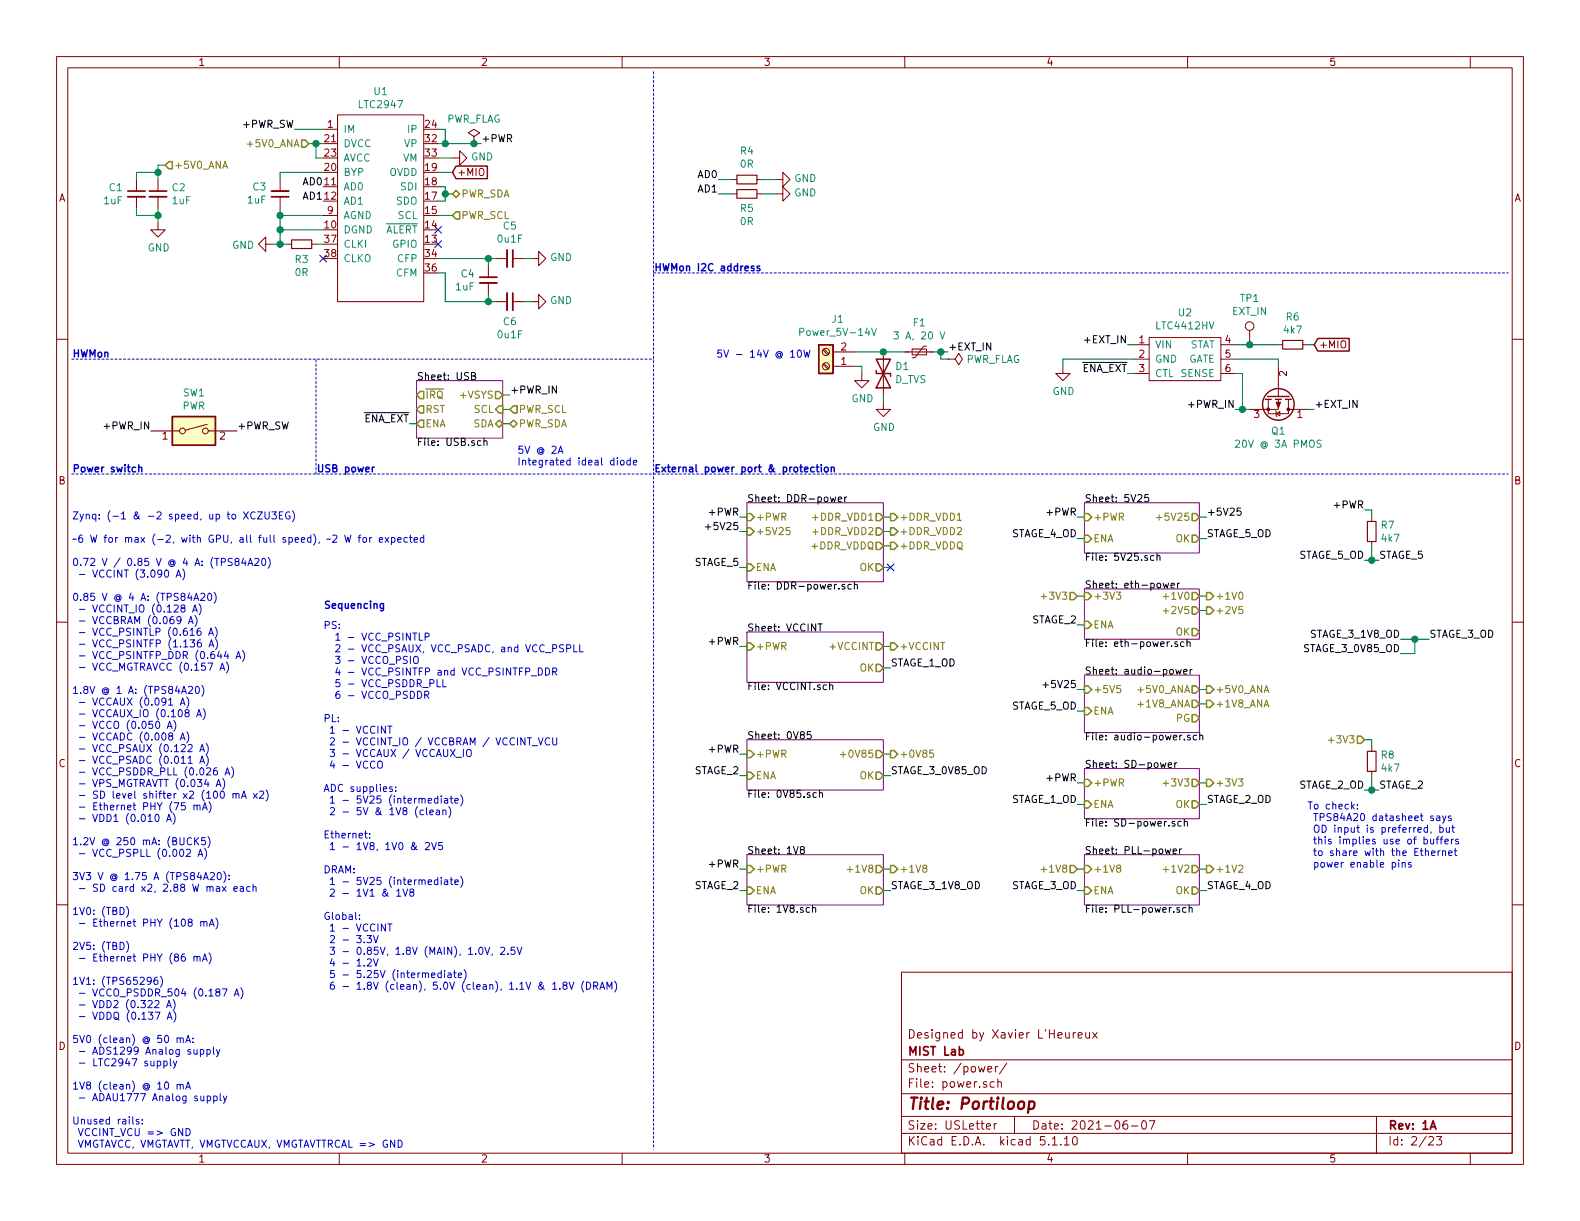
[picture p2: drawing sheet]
<svg xmlns="http://www.w3.org/2000/svg" width="279mm" height="216mm" viewBox="0 0 279 216" stroke-linecap="round" stroke-linejoin="round" font-family="sans-serif">
<defs><g id="words">
<text font-size="2.8" fill="#840000" x="160.4" y="196.2">Title: Portiloop</text>
<g font-size="2.1" fill="#840000">
<text x="160.4" y="183.6">Designed by Xavier L'Heureux</text>
<text x="160.4" y="189.6">Sheet: /power/</text>
<text x="160.4" y="186.6">MIST Lab</text>
<text x="160.4" y="192.3">File: power.sch</text>
<text x="160.4" y="202.5">KiCad E.D.A. kicad 5.1.10</text>
<text x="160.4" y="199.7">Size: USLetter</text>
<text x="182.4" y="199.7">Date: 2021-06-07</text>
<text x="245.4" y="199.7">Rev: 1A</text>
<text x="245.4" y="202.5">Id: 2/23</text>
</g>
<g font-size="1.8" fill="#840000">
<text x="35" y="11.6">1</text>
<text x="85" y="11.6">2</text>
<text x="135" y="11.6">3</text>
<text x="185" y="11.6">4</text>
<text x="235" y="11.6">5</text>
<text x="57.9" y="22.6">1</text>
<text x="75.2" y="22.6">24</text>
<text x="57.5" y="25.1">21</text>
<text x="57.5" y="27.7">23</text>
<text x="75.2" y="25.1">32</text>
<text x="75.2" y="27.7">33</text>
<text x="10.4" y="35.6">A</text>
<text x="57.5" y="32.8">11</text>
<text x="57.5" y="35.3">12</text>
<text x="57.5" y="30.2">20</text>
<text x="75.2" y="35.3">17</text>
<text x="75.2" y="32.8">18</text>
<text x="75.2" y="30.2">19</text>
<text x="80.8" y="31.1">+MIO</text>
<text x="267.8" y="35.6">A</text>
<text x="57.5" y="40.4">10</text>
<text x="57.9" y="37.8">9</text>
<text x="75.2" y="40.4">14</text>
<text x="75.2" y="37.8">15</text>
<text x="57.5" y="42.9">37</text>
<text x="57.5" y="45.5">38</text>
<text x="75.2" y="42.9">13</text>
<text x="75.2" y="45.5">34</text>
<text x="75.2" y="48">36</text>
<text x="148.7" y="64.5">1</text>
<text x="148.7" y="62">2</text>
<text x="201.4" y="60.7">1</text>
<text x="201.4" y="63.2">2</text>
<text x="201.4" y="65.8">3</text>
<text x="216.7" y="60.7">4</text>
<text x="216.7" y="63.2">5</text>
<text x="216.7" y="65.8">6</text>
<text x="233.2" y="61.6">+MIO</text>
<text x="227.6" y="66.5" transform="rotate(-90 227.6 66.5)">2</text>
<text x="28.7" y="77.7">1</text>
<text x="38.9" y="77.7">2</text>
<text x="221.8" y="73.9">3</text>
<text x="229.4" y="73.9">1</text>
<text x="10.4" y="85.6">B</text>
<text x="267.8" y="85.6">B</text>
<text x="10.4" y="135.6">C</text>
<text x="267.8" y="135.6">C</text>
<text x="10.4" y="185.6">D</text>
<text x="267.8" y="185.6">D</text>
<text x="35" y="205.5">1</text>
<text x="85" y="205.5">2</text>
<text x="135" y="205.5">3</text>
<text x="185" y="205.5">4</text>
<text x="235" y="205.5">5</text>
</g>
<g font-size="1.8" fill="#008484">
<text x="66.2" y="16.8">U1</text>
<text x="60.7" y="23.5">IM</text>
<text x="63.6" y="19.1">LTC2947</text>
<text x="72.2" y="23.5">IP</text>
<text x="78.9" y="21.7">PWR_FLAG</text>
<text x="60.7" y="26">DVCC</text>
<text x="60.7" y="28.6">AVCC</text>
<text x="71.3" y="28.6">VM</text>
<text x="71.6" y="26">VP</text>
<text x="83.3" y="28.4">GND</text>
<text x="131" y="27.3">R4</text>
<text x="131" y="29.6">0R</text>
<text x="19.4" y="33.8">C1</text>
<text x="30.5" y="33.8">C2</text>
<text x="43.8" y="36">1uF</text>
<text x="44.8" y="33.7">C3</text>
<text x="60.7" y="33.7">AD0</text>
<text x="60.7" y="31.1">BYP</text>
<text x="68.8" y="31.1">OVDD</text>
<text x="71" y="33.7">SDI</text>
<text x="140.5" y="34.7">GND</text>
<text x="140.5" y="32.2">GND</text>
<text x="18.4" y="36.1">1uF</text>
<text x="30.5" y="36.1">1uF</text>
<text x="60.7" y="41.3">DGND</text>
<text x="60.7" y="36.2">AD1</text>
<text x="60.7" y="38.7">AGND</text>
<text x="68" y="41.3">ALERT</text>
<text x="70.1" y="36.2">SDO</text>
<text x="70.4" y="38.7">SCL</text>
<text x="89.1" y="40.6">C5</text>
<text x="131" y="37.5">R5</text>
<text x="131" y="39.8">0R</text>
<text x="26.1" y="44.4">GND</text>
<text x="41" y="44">GND</text>
<text x="52.2" y="46.5">R3</text>
<text x="60.7" y="43.8">CLKI</text>
<text x="60.7" y="46.4">CLKO</text>
<text x="69.5" y="43.8">GPIO</text>
<text x="70.4" y="46.4">CFP</text>
<text x="88.1" y="42.9">0u1F</text>
<text x="97.3" y="46.2">GND</text>
<text x="52.2" y="48.8">0R</text>
<text x="70.1" y="48.9">CFM</text>
<text x="80.6" y="51.4">1uF</text>
<text x="81.6" y="49">C4</text>
<text x="97.3" y="53.8">GND</text>
<text x="219.4" y="53.4">TP1</text>
<text x="88.1" y="59.8">0u1F</text>
<text x="89.1" y="57.5">C6</text>
<text x="142" y="59.4">Power_5V-14V</text>
<text x="147.2" y="57.1">J1</text>
<text x="161.5" y="57.7">F1</text>
<text x="204.6" y="58.2">LTC4412HV</text>
<text x="208.4" y="55.9">U2</text>
<text x="217.9" y="55.7">EXT_IN</text>
<text x="227.1" y="59">4k7</text>
<text x="227.5" y="56.7">R6</text>
<text x="158.4" y="65.4">D1</text>
<text x="158.9" y="60">3 A, 20 V</text>
<text x="170.7" y="64.2">PWR_FLAG</text>
<text x="204.2" y="61.6">VIN</text>
<text x="204.2" y="64.1">GND</text>
<text x="210" y="64.1">GATE</text>
<text x="210.3" y="61.6">STAT</text>
<text x="32.4" y="70.1">SW1</text>
<text x="150.6" y="71.1">GND</text>
<text x="158.2" y="67.7">D_TVS</text>
<text x="186.1" y="69.8">GND</text>
<text x="204.2" y="66.7">CTL</text>
<text x="208.9" y="66.7">SENSE</text>
<text x="32.2" y="72.4">PWR</text>
<text x="154.4" y="76.2">GND</text>
<text x="224.9" y="76.9">Q1</text>
<text x="219.2" y="79.2">20V @ 3A PMOS</text>
<text x="244.3" y="93.5">R7</text>
<text x="244.4" y="95.8">4k7</text>
<text x="244.3" y="134.1">R8</text>
<text x="244.4" y="136.4">4k7</text>
</g>
<g font-size="1.8">
<text x="43.1" y="22.6">+PWR_SW</text>
<text x="85.1" y="25.1">+PWR</text>
<text x="53.6" y="35.3">AD1</text>
<text x="53.6" y="32.8">AD0</text>
<text x="123.5" y="34">AD1</text>
<text x="123.5" y="31.5">AD0</text>
<text x="167.6" y="62">+EXT_IN</text>
<text x="191.2" y="65.8">ENA_EXT</text>
<text x="192.2" y="60.7">+EXT_IN</text>
<text x="73.7" y="67.2">Sheet: USB</text>
<text x="90.2" y="69.6">+PWR_IN</text>
<text x="18.8" y="75.9">+PWR_IN</text>
<text x="41.9" y="75.9">+PWR_SW</text>
<text x="64.2" y="74.7">ENA_EXT</text>
<text x="210.5" y="72.1">+PWR_IN</text>
<text x="232.4" y="72.1">+EXT_IN</text>
<text x="73.7" y="78.8">File: USB.sch</text>
<text x="132.1" y="88.8">Sheet: DDR-power</text>
<text x="191.8" y="88.8">Sheet: 5V25</text>
<text x="236.1" y="89.9">+PWR</text>
<text x="125.7" y="91.2">+PWR</text>
<text x="125.7" y="93.7">+5V25</text>
<text x="178.8" y="95">STAGE_4_OD</text>
<text x="185.3" y="91.2">+PWR</text>
<text x="213.4" y="91.2">+5V25</text>
<text x="213.4" y="95">STAGE_5_OD</text>
<text x="122.8" y="100.1">STAGE_5</text>
<text x="191.8" y="99.2">File: 5V25.sch</text>
<text x="229.6" y="98.8">STAGE_5_OD</text>
<text x="243.8" y="98.8">STAGE_5</text>
<text x="132.1" y="104.2">File: DDR-power.sch</text>
<text x="191.8" y="104">Sheet: eth-power</text>
<text x="132.1" y="111.7">Sheet: VCCINT</text>
<text x="182.4" y="110.2">STAGE_2</text>
<text x="231.8" y="112.8">STAGE_3_1V8_OD</text>
<text x="252.7" y="112.8">STAGE_3_OD</text>
<text x="125.7" y="114">+PWR</text>
<text x="157.5" y="117.9">STAGE_1_OD</text>
<text x="191.8" y="114.4">File: eth-power.sch</text>
<text x="191.8" y="119.3">Sheet: audio-power</text>
<text x="230.8" y="115.3">STAGE_3_0V85_OD</text>
<text x="132.1" y="122">File: VCCINT.sch</text>
<text x="178.8" y="125.5">STAGE_5_OD</text>
<text x="185.3" y="121.7">+5V25</text>
<text x="132.1" y="130.7">Sheet: 0V85</text>
<text x="191.8" y="130.9">File: audio-power.sch</text>
<text x="122.8" y="136.9">STAGE_2</text>
<text x="125.7" y="133.1">+PWR</text>
<text x="157.5" y="136.9">STAGE_3_0V85_OD</text>
<text x="191.8" y="135.8">Sheet: SD-power</text>
<text x="132.1" y="141.1">File: 0V85.sch</text>
<text x="178.8" y="142">STAGE_1_OD</text>
<text x="185.3" y="138.2">+PWR</text>
<text x="213.4" y="142">STAGE_2_OD</text>
<text x="229.6" y="139.4">STAGE_2_OD</text>
<text x="243.8" y="139.4">STAGE_2</text>
<text x="191.8" y="146.2">File: SD-power.sch</text>
<text x="125.7" y="153.4">+PWR</text>
<text x="132.1" y="151">Sheet: 1V8</text>
<text x="191.8" y="151">Sheet: PLL-power</text>
<text x="122.8" y="157.2">STAGE_2</text>
<text x="132.1" y="161.4">File: 1V8.sch</text>
<text x="157.5" y="157.2">STAGE_3_1V8_OD</text>
<text x="178.8" y="157.2">STAGE_3_OD</text>
<text x="191.8" y="161.4">File: PLL-power.sch</text>
<text x="213.4" y="157.2">STAGE_4_OD</text>
</g>
<g font-size="1.8" fill="#848400">
<text x="30.7" y="29.8">+5V0_ANA</text>
<text x="44.1" y="26">+5V0_ANA</text>
<text x="81.5" y="34.9">PWR_SDA</text>
<text x="81.5" y="38.7">PWR_SCL</text>
<text x="75.2" y="70.5">IRQ</text>
<text x="81.6" y="70.5">+VSYS</text>
<text x="75.2" y="73">RST</text>
<text x="75.2" y="75.6">ENA</text>
<text x="83.6" y="75.6">SDA</text>
<text x="83.8" y="73">SCL</text>
<text x="91.7" y="75.6">PWR_SDA</text>
<text x="91.7" y="73">PWR_SCL</text>
<text x="133.6" y="92.1">+PWR</text>
<text x="133.6" y="94.6">+5V25</text>
<text x="144.1" y="92.1">+DDR_VDD1</text>
<text x="144.1" y="94.6">+DDR_VDD2</text>
<text x="159" y="94.6">+DDR_VDD2</text>
<text x="159" y="92.1">+DDR_VDD1</text>
<text x="193.3" y="95.9">ENA</text>
<text x="193.3" y="92.1">+PWR</text>
<text x="205.4" y="92.1">+5V25</text>
<text x="207.9" y="95.9">OK</text>
<text x="133.6" y="101">ENA</text>
<text x="143.7" y="97.2">+DDR_VDDQ</text>
<text x="152" y="101">OK</text>
<text x="159" y="97.2">+DDR_VDDQ</text>
<text x="184.8" y="106">+3V3</text>
<text x="193.3" y="106">+3V3</text>
<text x="206.4" y="106">+1V0</text>
<text x="214.9" y="106">+1V0</text>
<text x="193.3" y="111.1">ENA</text>
<text x="206.4" y="108.6">+2V5</text>
<text x="207.9" y="112.4">OK</text>
<text x="214.9" y="108.6">+2V5</text>
<text x="133.6" y="114.9">+PWR</text>
<text x="147.1" y="114.9">+VCCINT</text>
<text x="152" y="118.7">OK</text>
<text x="159" y="114.9">+VCCINT</text>
<text x="193.3" y="122.6">+5V5</text>
<text x="201.6" y="125.1">+1V8_ANA</text>
<text x="201.6" y="122.6">+5V0_ANA</text>
<text x="214.9" y="125.1">+1V8_ANA</text>
<text x="214.9" y="122.6">+5V0_ANA</text>
<text x="193.3" y="126.4">ENA</text>
<text x="208" y="127.6">PG</text>
<text x="235.6" y="131.4">+3V3</text>
<text x="133.6" y="134">+PWR</text>
<text x="133.6" y="137.8">ENA</text>
<text x="149.5" y="134">+0V85</text>
<text x="152" y="137.8">OK</text>
<text x="159" y="134">+0V85</text>
<text x="193.3" y="139.1">+PWR</text>
<text x="193.3" y="142.9">ENA</text>
<text x="206.4" y="139.1">+3V3</text>
<text x="207.9" y="142.9">OK</text>
<text x="214.9" y="139.1">+3V3</text>
<text x="133.6" y="154.3">+PWR</text>
<text x="150.5" y="154.3">+1V8</text>
<text x="159" y="154.3">+1V8</text>
<text x="184.8" y="154.3">+1V8</text>
<text x="193.3" y="154.3">+1V8</text>
<text x="206.4" y="154.3">+1V2</text>
<text x="214.9" y="154.3">+1V2</text>
<text x="133.6" y="158.1">ENA</text>
<text x="152" y="158.1">OK</text>
<text x="193.3" y="158.1">ENA</text>
<text x="207.9" y="158.1">OK</text>
</g>
<g font-size="1.8" fill="#0000c2">
<text x="115.6" y="48">HWMon I2C address</text>
<text x="12.7" y="63.2">HWMon</text>
<text x="130.3" y="63.2">5V - 14V @ 10W</text>
<text x="12.7" y="83.5">Power switch</text>
<text x="55.9" y="83.5">USB power</text>
<text x="91.4" y="80.2">5V @ 2A</text>
<text x="91.4" y="82.3">Integrated ideal diode</text>
<text x="115.6" y="83.5">External power port &amp; protection</text>
<text x="12.7" y="91.8">Zynq: (-1 &amp; -2 speed, up to XCZU3EG)</text>
<text x="12.7" y="96">6 W for max (-2, with GPU, all full speed), 2 W for expected</text>
<text x="12.7" y="100.1">0.72 V / 0.85 V @ 4 A: (TPS84A20)</text>
<text x="12.7" y="106.2">0.85 V @ 4 A: (TPS84A20)</text>
<text x="13.2" y="102.1">- VCCINT (3.090 A)</text>
<text x="57.1" y="107.6">Sequencing</text>
<text x="13.2" y="108.3">- VCCINT_IO (0.128 A)</text>
<text x="13.2" y="110.4">- VCCBRAM (0.069 A)</text>
<text x="13.2" y="112.4">- VCC_PSINTLP (0.616 A)</text>
<text x="57.1" y="111.2">PS:</text>
<text x="58.1" y="113.3">1 - VCC_PSINTLP</text>
<text x="13.2" y="114.5">- VCC_PSINTFP (1.136 A)</text>
<text x="13.2" y="116.5">- VCC_PSINTFP_DDR (0.644 A)</text>
<text x="13.2" y="118.6">- VCC_MGTRAVCC (0.157 A)</text>
<text x="58.1" y="115.3">2 - VCC_PSAUX, VCC_PSADC, and VCC_PSPLL</text>
<text x="58.1" y="117.4">3 - VCCO_PSIO</text>
<text x="58.1" y="119.5">4 - VCC_PSINTFP and VCC_PSINTFP_DDR</text>
<text x="12.7" y="122.7">1.8V @ 1 A: (TPS84A20)</text>
<text x="13.2" y="124.8">- VCCAUX (0.091 A)</text>
<text x="58.1" y="121.5">5 - VCC_PSDDR_PLL</text>
<text x="58.1" y="123.6">6 - VCCO_PSDDR</text>
<text x="13.2" y="126.8">- VCCAUX_IO (0.108 A)</text>
<text x="13.2" y="128.9">- VCCO (0.050 A)</text>
<text x="13.2" y="130.9">- VCCADC (0.008 A)</text>
<text x="57.1" y="127.7">PL:</text>
<text x="57.6" y="129.7">1 - VCCINT</text>
<text x="57.6" y="131.8">2 - VCCINT_IO / VCCBRAM / VCCINT_VCU</text>
<text x="13.2" y="133">- VCC_PSAUX (0.122 A)</text>
<text x="13.2" y="135.1">- VCC_PSADC (0.011 A)</text>
<text x="13.2" y="137.1">- VCC_PSDDR_PLL (0.026 A)</text>
<text x="57.6" y="133.9">3 - VCCAUX / VCCAUX_IO</text>
<text x="57.6" y="135.9">4 - VCCO</text>
<text x="13.2" y="139.2">- VPS_MGTRAVTT (0.034 A)</text>
<text x="13.2" y="141.2">- SD level shifter x2 (100 mA x2)</text>
<text x="13.2" y="143.3">- Ethernet PHY (75 mA)</text>
<text x="57.1" y="140">ADC supplies:</text>
<text x="57.6" y="142.1">1 - 5V25 (intermediate)</text>
<text x="231.1" y="143.1">To check:</text>
<text x="12.7" y="149.5">1.2V @ 250 mA: (BUCK5)</text>
<text x="13.2" y="145.3">- VDD1 (0.010 A)</text>
<text x="57.1" y="148.3">Ethernet:</text>
<text x="57.6" y="144.1">2 - 5V &amp; 1V8 (clean)</text>
<text x="231.6" y="145.2">TPS84A20 datasheet says</text>
<text x="231.6" y="147.2">OD input is preferred, but</text>
<text x="231.6" y="149.3">this implies use of buffers</text>
<text x="12.7" y="155.6">3V3 V @ 1.75 A (TPS84A20):</text>
<text x="13.2" y="151.5">- VCC_PSPLL (0.002 A)</text>
<text x="57.1" y="154.4">DRAM:</text>
<text x="57.6" y="150.3">1 - 1V8, 1V0 &amp; 2V5</text>
<text x="231.6" y="151.4">to share with the Ethernet</text>
<text x="231.6" y="153.4">power enable pins</text>
<text x="12.7" y="161.8">1V0: (TBD)</text>
<text x="13.2" y="157.7">- SD card x2, 2.88 W max each</text>
<text x="57.6" y="156.5">1 - 5V25 (intermediate)</text>
<text x="57.6" y="158.5">2 - 1V1 &amp; 1V8</text>
<text x="12.7" y="168">2V5: (TBD)</text>
<text x="13.2" y="163.9">- Ethernet PHY (108 mA)</text>
<text x="57.1" y="162.7">Global:</text>
<text x="57.6" y="164.7">1 - VCCINT</text>
<text x="13.2" y="170">- Ethernet PHY (86 mA)</text>
<text x="57.6" y="168.8">3 - 0.85V, 1.8V (MAIN), 1.0V, 2.5V</text>
<text x="57.6" y="170.9">4 - 1.2V</text>
<text x="57.6" y="172.9">5 - 5.25V (intermediate)</text>
<text x="12.7" y="174.1">1V1: (TPS65296)</text>
<text x="13.2" y="176.2">- VCCO_PSDDR_504 (0.187 A)</text>
<text x="13.2" y="178.3">- VDD2 (0.322 A)</text>
<text x="57.6" y="175">6 - 1.8V (clean), 5.0V (clean), 1.1V &amp; 1.8V (DRAM)</text>
<text x="12.7" y="184.4">5V0 (clean) @ 50 mA:</text>
<text x="13.2" y="180.3">- VDDQ (0.137 A)</text>
<text x="13.2" y="186.5">- ADS1299 Analog supply</text>
<text x="13.2" y="188.5">- LTC2947 supply</text>
<text x="12.7" y="192.7">1V8 (clean) @ 10 mA</text>
<text x="13.2" y="194.7">- ADAU1777 Analog supply</text>
<text x="12.7" y="198.8">Unused rails:</text>
<text x="13.2" y="200.9">VCCINT_VCU =&gt; GND</text>
<text x="13.2" y="202.9">VMGTAVCC, VMGTAVTT, VMGTVCCAUX, VMGTAVTTRCAL =&gt; GND</text>
</g>
</g></defs>
<g fill="none" stroke="#840000" stroke-width=".18">
<path d="M10 10h259.4v195.9h-259.4zM12 12h255.4v191.9h-255.4zM60 10v2M110 10v2M160 10v2M210 10v2M260 10v2M24.1 31.8v2M24.1 34.8v2M27.9 39.4v1.2h1.3l-1.3 1.3-1.2-1.3h1.2M27.9 31.8v2M27.9 34.8v2"/>
<path d="M49.5 31.8v2M49.5 34.8v2M57.1 22.9h2.6M57.1 38.1h2.6M59.7 20.3h15.2v33h-15.2zM80 27.9h1.3v-1.2l1.2 1.2-1.2 1.3v-1.3M83.8 24.1l1-.6-1-.6-1 .6 1 .6v1.3M83.8 25.4h.1M129.5 31.8h.8M129.5 34.3h.8M133.9 31.8h.7M133.9 34.3h.7"/>
<path d="M137.2 34.3h1.2v-1.3l1.3 1.3-1.3 1.3v-1.3M137.2 31.8h1.2v-1.3l1.3 1.3-1.3 1.2v-1.2M10 60h2M47 43.2v-1.3l-1.3 1.3 1.3 1.3v-1.3h1.3M50.8 43.2h.8M55.1 43.2h.8M86.4 47v2M86.4 50v2.1M87.6 45.7h2.1M87.6 53.3h2.1M90.7 45.7h2M90.7 53.3h2"/>
<path d="M94 53.3h1.2v-1.2l1.3 1.2-1.3 1.3v-1.3M94 45.7h1.2v-1.2l1.3 1.2-1.3 1.3v-1.3M203.2 59.7h12.7v7.6h-12.7zM221 58.4v2.6M267.4 60h2M26.7 76.2h5M36.7 75l-3.9 1.1M36.8 76.2h5.1M145.5 61.9l.9 .8M145.5 64.4l.9 .9M145.7 61.7l.9 .9M145.7 64.3l.9 .8"/>
<path d="M147.3 62.2h3.8M147.3 64.8h3.8M152.4 66v1.3h1.3l-1.3 1.3-1.3-1.3h1.3M156.2 71.1v1.3h1.3l-1.3 1.3-1.3-1.3h1.3M156.2 62.2v7.7M160 62.2h5.1M161.3 61.7h2.5v1h-2.5zM163.8 61.2h-.5l-1.5 2h-.5M167.6 63.5h1.3l.6-1 .7 1-.7 1-.6-1M167.6 63.5h.1M188 64.8v1.2h1.2l-1.2 1.3-1.3-1.3h1.3M200.7 61h2.5"/>
<path d="M200.7 63.5h2.5M200.7 66h2.5M215.9 61h2.5M215.9 63.5h2.5M215.9 66h2.5M224.3 70.6v2.6h3.5v-2.6M225.6 72.6l.1 .2v.7l.1 .2M225.7 73.2l.6-.4v.7zM226.1 70.6v1.8h-5.1M226.1 64.8v5.3M226.1 61h.7M227.8 72.4h3.3"/>
<path d="M230.4 61h.7M242.6 91.4v.8M242.6 95.8v.7M10 110h2M267.4 110h2M242.6 132.1v.7M242.6 136.4v.8M10 160h2M267.4 160h2M159.4 171.9h108v32h-108zM159.4 197.4h108M159.4 193.4h108"/>
<path d="M159.4 187.4h108M174.4 199.2l.8-.2-.1-.2-.4-.1-.3 .2 .1 .7h.6M174.7 189.1l.7-.2-.1-.3h-.4l-.2 .2v.7h.6M175.8 191.3h-.4l-.3 .2 .1 .6 .2 .2 .4-.1M175.8 198.7v1M176 188.6v1M176.2 198.7l-.3 .1-.1 .2M176.5 191.4l.2-.1h.3l.1 1M176.5 188.6l-.5 .2M176.5 190.8v1.5M178 188l-1.3 1.9M179.4 197.4v3"/>
<path d="M189.8 182.6v1M190.2 182.6l-.4 .3M190.7 183.1l.7-.2-.1-.2-.4-.1-.2 .2v.7h.6M192 182.6v.8a.39 .39 0 0 0 .7 0M192.7 182.6v1M193.2 182.6l.8 1M194 182.6l-.8 1M199.3 198.2a.62 .62 0 0 0-.7 .6l.1 .7 .2 .2 .5-.2v-.5l-.1-.2h-.4l-.3 .2M200.1 199.1h1.1M202 198.3l.4-.1a.94 .94 0 0 1 0 1.5 .82 .82 0 0 1-.4-1.4zM203.2 198.2h1l-.6 1.5M243.4 197.4v6.5"/>
<path d="M60 203.9v2M110 203.9v2M159.4 200.4h108M160 203.9v2M186.1 201.4l.4-.4v1.5M186.1 202.5h.8M187.6 202.3v.2M188.2 201.4l.4-.4v1.5M188.2 202.5h.9M189.8 201.1l.3-.1a.94 .94 0 0 1 0 1.5l-.4-.3v-.7zM210 203.9v2M252.7 201.1l.2-.1h.3l.3 .4-.9 1.1h.9"/>
<path d="M254 201h.9l-.4 .5 .4 .2v.6l-.2 .2-.7-.2M260 203.9v2"/>
<circle cx="221" cy="57.7" r=".76"/>
<circle cx="32.3" cy="76.2" r=".51"/>
<circle cx="36.3" cy="76.2" r=".51"/>
<circle cx="146" cy="62.2" r=".63"/>
<circle cx="146" cy="64.8" r=".63"/>
</g>
<path d="M22.6 33.8h3.1M26.4 33.8h3.1M48 34.8h3.1M84.8 49h3.1M90.7 44.2v3M90.7 51.8v3.1M169.6 185.6h.5l.3 .3-.2 .6h-.6M252.9 199.7l.5-1.5 .5 1.5" fill="none" stroke="#840000" stroke-width=".3"/>
<path d="M182 194.8h.8l.2 .3-.1 .6a.66 .66 0 0 1-1 .3M182 194.8l-.2 2" fill="none" stroke="#840000" stroke-width=".41"/>
<path d="M73.7 67.3h15.2v10.2h-15.2zM132.1 88.9h24.1v14h-24.1zM191.8 88.9h20.3v8.9h-20.3zM132.1 111.8h24.1v8.9h-24.1zM191.8 104.1h20.3v8.9h-20.3zM191.8 119.4h20.3v10.1h-20.3zM132.1 130.8h24.1v8.9h-24.1zM191.8 135.9h20.3v8.9h-20.3zM132.1 151.1h24.1v8.9h-24.1zM191.8 151.1h20.3v8.9h-20.3z" fill="none" stroke="#840084" stroke-width=".18"/>
<g fill="none" stroke="#000" stroke-width=".18">
<path d="M83.4 66.5l.5-.1 .2-.2-.1-.2-.6-.1v1.2h.5l.2-.1v-.3l-.3-.2M85 78l-.3-.1-.3 .3 .2 .5h.4M85.6 78.1l.2-.2 .3 .1v.8M85.6 77.5v1.3M124.7 93.2h1M146.8 87.9l.3 .8 .2-.6 .3 .6 .2-.8M148.2 88.3l.6-.1v-.3h-.4l-.2 .2 .1 .6h.5M149.4 87.9v.8M149.7 87.9l-.3 .2M203.1 87.5h-.6l-.1 .6 .5-.2 .2 .3v.3l-.2 .2-.5-.1M204 98.3l-.3-.1-.2 .3 .1 .5h.4M204.6 98.4l.2-.2 .3 .1v.8"/>
<path d="M204.6 97.8v1.3M219.4 89.8h-.6l-.1 .6 .5-.1 .3 .3v.3l-.3 .2-.5-.1M144.7 110.3h.7M145 110.3v1.3M149.4 103.4l-.3-.1-.2 .2v.2l.5 .1v.3h-.5M150.5 103.4l-.3-.1-.3 .3 .1 .5h.5M151.1 103.5l.2-.2 .3 .1v.8M151.1 102.9v1.3M205.7 103.1l.2 .9 .3-.6 .2 .6 .3-.9M207.1 103.5l.6-.1-.1-.2-.3-.1-.2 .2v.6h.5M207.2 114.2v.1M207.9 118.4l.3 .8 .2-.6 .2 .6 .3-.8"/>
<path d="M208.2 113.5h-.3l-.2 .2 .1 .1 .4 .2v.3h-.5M208.2 103.1v.9M208.6 103.1l-.4 .3M209.3 118.8l.6-.1v-.3h-.4l-.2 .1 .1 .7h.5M209.4 113.5h-.4l-.2 .2 .1 .6h.5M209.9 113.6l.2-.1h.3l.1 .8M209.9 113.1v1.2M210.5 118.4v.8M210.8 118.4l-.3 .2M143.4 129.4h-.6l-.1 .6 .5-.2 .3 .3v.3l-.3 .2-.5-.1M144.9 139.7v1.3M146.7 121.2l.2-.1 .3 .1 .1 .7"/>
<path d="M146.7 120.7v1.2M184.4 121.1h1M205.2 134.9l.2 .8 .3-.6 .2 .6 .3-.8M206.6 135.3l.6-.1-.1-.3h-.3l-.2 .2 .1 .6h.4M207.7 134.9v.8M208.1 134.9h-.3l-.1 .2M209.4 130.7v.1M210.5 130h-.3l-.2 .2v.2l.5 .1v.3h-.5M211.6 130h-.3l-.3 .2 .1 .6h.5M212.2 130.1l.1-.1h.3l.1 .8M212.2 129.6v1.2M141.8 150.2l-.2-.1v-.3l.4-.1 .2 .1v.3l-.6 .2-.1 .2v.2l.3 .3h.2l.2-.3v-.4l-.2-.1"/>
<path d="M144.3 140.2h-.3l-.2 .2 .1 .5h.4M144.9 140.3l.2-.1h.3v.8M206 150.1l.3 .9 .2-.7 .3 .7 .2-.9M207.4 150.5l.7-.1-.1-.2-.4-.1-.2 .2 .1 .6h.5M207.7 145.3l-.3-.1-.1 .2v.2l.4 .1v.3h-.4M208.6 150.1v.9M208.9 145.3l-.4-.1-.2 .3 .1 .5h.5M208.9 150.1l-.3 .2M209.4 145.4l.2-.2 .3 .1 .1 .8M209.4 144.8v1.3M143.2 160.5h-.4l-.3 .2 .2 .6h.5M143.7 160.6l.2-.1h.3v.8"/>
<path d="M143.7 160v1.3M208.6 160.5h-.3l-.2 .2 .1 .1 .4 .2v.3h-.5M209.7 160.5h-.3l-.3 .2 .1 .6h.5M210.3 160.6l.2-.1h.3v.8M210.3 160v1.3"/>
</g>
<g fill="none" stroke="#848400" stroke-width=".18">
<path d="M39.4 29.8l.4-1.3 .4 1.3M139.6 93.3h-.6v.6l.5-.1 .2 .2v.3l-.2 .2-.5-.1M169.3 92h.7M204.5 91.5h1M184.1 105.5h1M197.4 104.7h.8l-.4 .5 .3 .1v.5l-.2 .2-.5-.2M205.7 105.5h1M205.7 108h1M219.2 104.8l.2-.1a.67 .67 0 0 1 .4 .6 .67 .67 0 0 1-.4 .7l-.4-.5zM219.7 107.2h-.6l-.1 .6 .3-.1 .4 .1v.6l-.2 .1-.5-.1M148.6 133.4h1M165 132.6h-.6v.6l.5-.1 .2 .3v.3l-.2 .2-.5-.1"/>
<path d="M198.1 121.2h-.6v.6l.2-.1 .4 .1v.6l-.2 .1-.4-.1M205.7 138.5h1M219 137.7h.8l-.4 .5 .3 .1v.6l-.2 .1-.5-.1M223.5 125l.5-1.3 .4 1.3M223.5 122.5l.5-1.3 .4 1.3M234.9 130.9h1M149.8 153.7h1M163.4 153.5l-.2-.2v-.2l.2-.1 .5 .1v.3l-.6 .2-.1 .1v.3l.2 .2h.4l.1-.2v-.4l-.2-.1M184.1 153.7h1M197.7 153.5l-.2-.2v-.2l.2-.1 .4 .1v.3l-.5 .2-.1 .1v.3l.2 .2h.4l.1-.2-.1-.4-.2-.1M205.7 153.7h1M219 153.1l.5-.1 .2 .1 .1 .2-.1 .2-.7 .7h.8"/>
</g>
<g fill="none" stroke="#848400" stroke-width=".25">
<path d="M29.8 28.6h.7v1.2h-.7l-.6-.6zM53.3 24.8h.7l.6 .6-.6 .6h-.7zM80 34.3l.6-.6 .7 .6-.7 .6zM80.6 37.5h.7v1.2h-.7l-.6-.6zM74.3 69.2h.6v1.3h-.6l-.6-.6zM74.3 71.8h.6v1.2h-.6l-.6-.6zM74.3 74.3h.6v1.3h-.6l-.6-.7zM87.6 69.2h.7l.6 .7-.6 .6h-.7zM87.6 74.9l.7-.6 .6 .6-.6 .7zM88.3 71.8h.6v1.2h-.6l-.7-.6zM90.2 74.9l.6-.6 .6 .6-.6 .7zM90.2 72.4l.6-.6h.6v1.2h-.6z"/>
<path d="M132.1 90.8h.6l.6 .6-.6 .7h-.6zM132.1 93.3h.6l.6 .7-.6 .6h-.6zM132.1 99.7h.6l.6 .6-.6 .7h-.6zM154.9 90.8h.7l.6 .6-.6 .7h-.7zM154.9 93.3h.7l.6 .7-.6 .6h-.7zM154.9 95.9h.7l.6 .6-.6 .7h-.7zM154.9 99.7h.7l.6 .6-.6 .7h-.7zM157.5 95.9h.6l.6 .6-.6 .7h-.6zM157.5 93.3h.6l.6 .7-.6 .6h-.6zM157.5 90.8h.6l.6 .6-.6 .7h-.6zM191.8 94.6h.6l.6 .7-.6 .6h-.6zM191.8 90.8h.6l.6 .6-.6 .7h-.6z"/>
<path d="M210.8 94.6h.7l.6 .7-.6 .6h-.7zM210.8 90.8h.7l.6 .6-.6 .7h-.7zM132.1 113.7h.6l.6 .6-.6 .6h-.6zM154.9 117.5h.7l.6 .6-.6 .6h-.7zM154.9 113.7h.7l.6 .6-.6 .6h-.7zM157.5 113.7h.6l.6 .6-.6 .6h-.6zM189.2 104.8h.7l.6 .6-.6 .6h-.7zM191.8 104.8h.6l.6 .6-.6 .6h-.6zM191.8 109.9h.6l.6 .6-.6 .6h-.6zM210.8 104.8h.7l.6 .6-.6 .6h-.7zM210.8 111.1h.7l.6 .7-.6 .6h-.7zM210.8 107.3h.7l.6 .7-.6 .6h-.7z"/>
<path d="M213.4 104.8h.6l.6 .6-.6 .6h-.6zM213.4 107.3h.6l.6 .7-.6 .6h-.6zM132.1 132.7h.6l.6 .7-.6 .6h-.6zM132.1 136.5h.6l.6 .7-.6 .6h-.6zM154.9 136.5h.7l.6 .7-.6 .6h-.7zM154.9 132.7h.7l.6 .7-.6 .6h-.7zM157.5 132.7h.6l.6 .7-.6 .6h-.6zM191.8 137.8h.6l.6 .6-.6 .7h-.6zM191.8 125.1h.6l.6 .6-.6 .7h-.6zM191.8 121.3h.6l.6 .6-.6 .7h-.6zM210.8 137.8h.7l.6 .6-.6 .7h-.7zM210.8 123.8h.7l.6 .7-.6 .6h-.7z"/>
<path d="M210.8 121.3h.7l.6 .6-.6 .7h-.7zM210.8 126.4h.7l.6 .6-.6 .6h-.7zM213.4 123.8h.6l.6 .7-.6 .6h-.6zM213.4 121.3h.6l.6 .6-.6 .7h-.6zM213.4 137.8h.6l.6 .6-.6 .7h-.6zM240 130.2h.7l.6 .6-.6 .6h-.7zM132.1 153h.6l.6 .7-.6 .6h-.6zM132.1 156.8h.6l.6 .7-.6 .6h-.6zM154.9 156.8h.7l.6 .7-.6 .6h-.7zM154.9 153h.7l.6 .7-.6 .6h-.7zM157.5 153h.6l.6 .7-.6 .6h-.6zM189.2 153h.7l.6 .7-.6 .6h-.7z"/>
<path d="M191.8 153h.6l.6 .7-.6 .6h-.6zM191.8 156.8h.6l.6 .7-.6 .6h-.6zM191.8 141.6h.6l.6 .6-.6 .7h-.6zM210.8 153h.7l.6 .7-.6 .6h-.7zM210.8 156.8h.7l.6 .7-.6 .6h-.7zM210.8 141.6h.7l.6 .6-.6 .7h-.7zM213.4 153h.6l.6 .7-.6 .6h-.6z"/>
</g>
<path d="M22.6 34.8h3.1M26.4 34.8h3.1M48 33.8h3.1M84.8 50h3.1M89.7 44.2v3M89.7 51.8v3.1" fill="none" stroke="#840000" stroke-width=".33"/>
<path d="M130.3 31h3.6v1.5h-3.6zM130.3 33.5h3.6v1.6h-3.6zM51.6 42.4h3.5v1.5h-3.5zM226.8 60.2h3.6v1.5h-3.6zM241.8 92.2h1.5v3.6h-1.5zM241.8 132.8h1.5v3.6h-1.5z" fill="none" stroke="#840000" stroke-width=".2"/>
<g fill="none" stroke="#840000" stroke-width=".25">
<path d="M80.6 29.4h5.6v2.2h-5.6l-.6-1.1zM233 59.8h5.6v2.3h-5.6l-.6-1.1zM30.5 73.7h7.6v5h-7.6zM144.8 61h2.5v5h-2.5zM154.9 65.5v.5h2.6v.5M154.9 63.5h2.6l-2.6 5.1h2.6zM223.8 70.6h1M224.2 70.1h3.8M225.6 70.6h1M227.3 70.6h1"/>
<circle cx="226.1" cy="71.5" r="2.79"/>
</g>
<g fill="#840000" stroke="#840000" stroke-width=".18">
<path d="M225.7 71.1h.7l-.3 1z"/>
<circle cx="224.3" cy="72.4" r=".25"/>
<circle cx="227.8" cy="72.4" r=".25"/>
</g>
<path d="M141.4 58.7l.7-.1v-.4l-.7-.2v1.3M154.1 58l.5 1.3 .4-1.3M158.1 58.7h.8l-.5 .5 .4 .1-.1 .6h-.5l-.1-.1M166.2 58.7l.4 1.2 .5-1.2M218.5 78l.5-.2 .2 .4v.2l-.8 .7h.8M233.6 77.9l-.5-.1-.2 .2 .1 .4 .6 .2v.3l-.2 .2-.5-.1" fill="none" stroke="#008484" stroke-width=".18"/>
<g fill="#ffffc2" stroke="#ffffc2" stroke-width=".18">
<path d="M144.8 61h2.5v5h-2.5z"/>
<path d="M30.5 73.7h7.6v5h-7.6z"/>
</g>
<path d="M115.6 12.7v190.5M115.6 48.3h151.1M12.7 63.5h102.9M12.7 83.8h254M55.9 83.8v-20.3" fill="none" stroke="#0000c2" stroke-width=".18" stroke-dasharray=".4 .4"/>
<g fill="none" stroke="#008400" stroke-width=".18">
<path d="M24.1 36.8v1.3h3.8M27.9 30.5h-3.8v1.3M27.9 36.8v2.6M29.2 29.2h-1.3v2.6M49.5 36.8v6.4M49.5 38.1h7.6M52.1 22.9h5M54.6 25.4h2.5M55.9 25.4v2.5h1.2M57.1 30.5h-7.6v1.3M77.5 22.9h1.2v2.5M77.5 33h1.2v2.6h-1.2"/>
<path d="M77.5 25.4h7.6M77.5 38.1h2.5M77.5 30.5h2.5M77.5 27.9h2.5M78.7 34.3h1.3M127 31.8h2.5M127 34.3h2.5M134.6 31.8h2.6M134.6 34.3h2.6M48.3 43.2h2.5M49.5 40.6h7.6M55.9 43.2h1.2"/>
<path d="M77.5 48.3h1.2v5h8.9M77.5 45.7h10.1M86.4 45.7v1.3M86.4 52.1v1.2M92.7 45.7h1.3M92.7 53.3h1.3M72.4 74.9h1.3M88.9 72.4h1.3M88.9 74.9h1.3M88.9 69.9h1.3M151.1 62.2h8.9M151.1 64.8h1.3v1.2"/>
<path d="M156.2 69.9v1.2M165.1 62.2h2.5M166.4 62.2v1.3h1.2M199.4 61h1.3M199.4 66h1.3M200.7 63.5h-12.7v1.3M218.4 61h7.7M218.4 66h1.3v6.4M218.4 63.5h7.7v1.3M218.4 72.4h2.6M231.1 61h1.3M231.1 72.4h1.3"/>
<path d="M130.8 94h1.3M130.8 91.4h1.3M156.2 96.5h1.3M156.2 94h1.3M156.2 91.4h1.3M190.5 91.4h1.3M190.5 95.3h1.3M212.1 91.4h1.3M212.1 95.3h1.3M241.3 90.2h1.3v1.2M241.3 99.1h2.5M242.6 96.5v2.6"/>
<path d="M130.8 100.3h1.3M130.8 114.3h1.3M156.2 100.3h1.3M156.2 118.1h1.3M156.2 114.3h1.3M190.5 105.4h1.3M190.5 110.5h1.3M212.1 105.4h1.3M212.1 108h1.3M247.6 113h5.1M250.2 113v2.6h-2.6M130.8 133.4h1.3"/>
<path d="M130.8 137.2h1.3M156.2 133.4h1.3M156.2 137.2h1.3M190.5 138.4h1.3M190.5 121.9h1.3M190.5 125.7h1.3M212.1 138.4h1.3M212.1 124.5h1.3M212.1 121.9h1.3M241.3 130.8h1.3v1.3M241.3 139.7h2.5M242.6 137.2v2.5"/>
<path d="M130.8 157.5h1.3M130.8 153.7h1.3M156.2 157.5h1.3M156.2 153.7h1.3M190.5 142.2h1.3M190.5 157.5h1.3M190.5 153.7h1.3M212.1 142.2h1.3M212.1 157.5h1.3M212.1 153.7h1.3"/>
</g>
<g fill="none" stroke="#0000c2" stroke-width=".18">
<path d="M98.8 79.8h.6M127.6 61.9h-.6l-.1 .6 .2-.1 .5 .1v.5l-.2 .2-.5-.2M128 61.9l.4 1.3 .5-1.3M41.1 98.8l-.5-.1-.2 .2-.1 .2 .2 .2 .4 .2 .2 .3-.3 .2-.5-.1M41.8 99.3l-.2-.1v-.3l.2-.2 .4 .1v.4l-.5 .1-.1 .2v.3l.2 .2 .4-.1 .1-.1-.1-.4-.2-.1M43.1 98.7l-.4 .9h.8M43.1 90.5l.8 1.3M43.4 99.2v.8M43.8 100l.5-1.3 .4 1.3M43.9 90.5l-.8 1.3M44 99.6h.6M45.1 98.9l.4-.2 .3 .4-.8 .9h.8"/>
<path d="M45.1 90.6a.6 .6 0 0 0-.8 .5 .6 .6 0 0 0 .6 .7l.2-.2M45.5 90.5h.9l-.9 1.3h.9M46.4 98.9l.2-.2a.67 .67 0 0 1 .4 .7 .67 .67 0 0 1-.4 .6l-.2-.1-.1-.4zM46.9 90.5v1l.2 .3 .4-.1 .1-.2v-1M47.4 98.6a1.47 1.47 0 0 1 0 1.9M48.1 90.5h.8l-.5 .5 .4 .1v.5l-.2 .2-.5-.2M49.4 91.1h.4M50 90.5h-.6v1.3h.6M51.2 90.6a.59 .59 0 0 0-.7 .5 .59 .59 0 0 0 .7 .6l.1-.5h-.2M51.7 90.3a1.47 1.47 0 0 1 0 2M61 94.6l.3 1.3 .2-.9 .2 .9 .4-1.3M63.3 95h.5"/>
<path d="M63.8 94.6l-.3 .2v1.1M64.3 95.1l.3-.1 .2 .2-.1 .6-.3 .1-.2-.2zM65.4 95v.9M65.7 95l-.3 .3M67.1 95.5l.6-.1-.1-.3-.3-.1-.2 .2v.6h.5M68.1 95l.7 .9M68.8 95l-.7 .9M69.2 95.1l.4-.1 .2 .3-.1 .5h-.5M69.2 95v1.3M70.3 95.5l.6-.1v-.3l-.4-.1-.2 .2 .1 .6h.5M72 95.1l-.3-.1-.3 .3 .2 .5h.4M72.4 95h.5"/>
<path d="M72.6 94.6v1.1l.3 .2M73.2 95.5l.6-.1v-.3l-.4-.1-.2 .2 .1 .6h.5M74.9 95.1l-.3-.1-.3 .3 .1 .5h.5M74.9 94.6v1.3M98.7 80.2l.4-1.3 .4 1.3M109.2 80.9v.2M109.2 81.4v.8M109.8 81.4h.3l.2 .1v.7h-.3l-.3-.2zM111.5 81.4h-.4l-.3 .2 .2 .6h.5M111.5 80.9v1.3M112 81.8l.6-.1-.1-.3h-.3l-.2 .2 .1 .6h.4M29.2 100.9l.2-.1a.67 .67 0 0 1 .4 .6 .67 .67 0 0 1-.4 .7l-.3-.5z"/>
<path d="M31.1 102.1l.5-1.3 .4 1.3M31.3 101.7h.6M32 109.6l-.3 .2h-.3l-.1-.2 .1-.5 .3-.1 .2 .1a.84 .84 0 0 1-.3 1.2h-.2M32.2 107.5l-.1-.1v-.3l.4-.1 .2 .1v.3l-.6 .2-.1 .1v.3l.2 .2h.3l.2-.2v-.4l-.2-.1M32.3 100.6a1.47 1.47 0 0 1 0 1.9M33.3 110.3l.5-1.3 .4 1.3M33.5 109.9h.6M34.1 108.2l.4-1.2 .4 1.2M34.2 107.9h.6M34.3 106.2l.4-1.3 .4 1.3M34.4 105.8h.6M34.5 108.8a1.4 1.4 0 0 1 0 2"/>
<path d="M35.2 106.8a1.47 1.47 0 0 1 0 1.9M35.4 111.1l-.3 .1a.87 .87 0 0 0 0 1.1l.4-.1v-.5l-.4-.1-.3 .2M35.5 105l.5-.1 .2 .4v.2l-.8 .7h.8M35.5 113.1l-.4 .1a.87 .87 0 0 0 0 1.2h.4l.1-.5-.2-.3h-.3l-.2 .3M36.8 117.2h.8l-.5 1.3M36.8 105l.2-.1a.67 .67 0 0 1 .5 .6 .67 .67 0 0 1-.5 .7l-.3-.5zM36.9 112.3l.4-1.2 .4 1.2M37 114.4l.4-1.3 .4 1.3M37 112h.6M37.1 114h.6M37.9 104.7a1.47 1.47 0 0 1 0 2M38 110.9a1.47 1.47 0 0 1 0 1.9"/>
<path d="M38.1 113a1.47 1.47 0 0 1 0 1.9M38.9 118.5l.4-1.3 .4 1.3M39 118.2h.6M40 115.1l-.3 .9h.8M40 117.1a1.4 1.4 0 0 1 0 1.9M40.3 115.6v.9M41.7 116.5l.5-1.3 .4 1.3M41.9 116.1h.6M42.9 115a1.4 1.4 0 0 1 0 1.9M72 116.1h-.4l-.2 .1-.1 .2 .1 .2 .5 .2 .1 .3-.2 .2h-.5M72.6 116.1v1.2M73 111.9h.7"/>
<path d="M73.2 116.2a.45 .45 0 0 1 .7 0 .88 .88 0 0 1-.2 1.1h-.4a1.07 1.07 0 0 1-.1-1.1zM73.4 111.9v1.3M74.1 111.9v1.3h.7M75.2 112.6l.6-.1v-.4l-.1-.2h-.5v1.3M93.9 119.5h1M95.2 118.1a.64 .64 0 0 1 .7 .6 .64 .64 0 0 1-.7 .7zM96.5 118.1a.64 .64 0 0 1 .7 .6 .64 .64 0 0 1-.7 .7zM97.7 114.7l.6-.1 .1-.5-.2-.1h-.5v1.3M97.7 118.8l.6-.1 .1-.5-.2-.1h-.5v1.3M98 118.8l.5 .6M99.7 114.1l-.5-.1-.3 .2 .2 .4 .5 .2v.3l-.2 .2-.5-.1M100.2 114.7l.7-.1v-.5l-.7-.1v1.3"/>
<path d="M101.5 114v1.3h.6M102.5 114v1.3h.6M27.6 127.7l.2-.2a.67 .67 0 0 1 .5 .7 .67 .67 0 0 1-.5 .6l-.3-.5zM29.6 128.8l.4-1.3 .4 1.3M29.7 128.4h.6M29.8 123.8l.4-.4v1.3M29.8 124.7h.8M30 130.1l-.1-.1v-.3l.1-.1 .4 .1 .2 .1-.1 .2-.6 .2-.1 .2v.2l.2 .3 .4-.1 .2-.2v-.2l-.3-.3M30.7 127.4a1.47 1.47 0 0 1 0 1.9M31.9 124.7l.4-1.3 .4 1.3M31.9 130.9l.4-1.3 .4 1.3M32 124.3h.6"/>
<path d="M32 130.5h.6M33 126l-.3-.3 .3-.2h.2l.3 .2-.1 .2-.6 .2-.1 .2v.2l.3 .2h.3l.2-.2v-.2l-.3-.3M33 123.2a1.47 1.47 0 0 1 0 2M33 129.4a1.47 1.47 0 0 1 0 1.9M33.3 131.8l.5-.2 .2 .4-.1 .2-.7 .7h.8M33.3 134.1l.3-.4v1.3M33.3 135h.7M33.3 121.5l.5-.1 .3 .3-.8 .9h.8M34.6 121.5l.2-.1a.69 .69 0 0 1 .5 .6 .69 .69 0 0 1-.5 .6l-.2-.1-.1-.4zM34.8 126.7l.4-1.2 .4 1.2M34.9 126.4h.6M35.3 132.9l.4-1.3 .5 1.3"/>
<path d="M35.3 135l.4-1.3 .5 1.3M35.4 132.6h.6M35.4 134.6h.6M35.7 121.2a1.47 1.47 0 0 1 0 1.9M35.9 125.3a1.4 1.4 0 0 1 0 1.9M36.5 131.5a1.47 1.47 0 0 1 0 1.9M36.5 133.5a1.47 1.47 0 0 1 0 2M36.5 137.8l-.3 .9h.8M38.2 139.1l.5-1.3 .4 1.3M38.4 135.8h-.4a.87 .87 0 0 0 0 1.2l.4-.1v-.5l-.4-.2-.3 .3M38.4 138.7h.5M39.4 137.6a1.47 1.47 0 0 1 0 2"/>
<path d="M39.8 137l.4-1.2 .4 1.2M39.9 136.7h.6M40.9 135.6a1.47 1.47 0 0 1 0 1.9M47 139.7a1.4 1.4 0 0 1 0 1.9M66.3 134.7a.51 .51 0 0 0-.6 0 .51 .51 0 0 0-.2 .6 .46 .46 0 0 0 .3 .5 .46 .46 0 0 0 .5-.1M66.8 134.7a.45 .45 0 0 1 .8 0 .88 .88 0 0 1-.3 1.1h-.3a1.07 1.07 0 0 1-.2-1.1zM68.1 128.4v1.3l-.7-1.3v1.3M68.6 128.4h.7M68.9 128.4v1.3M69.4 139.2l-.3-.1-.2 .2v.2l.5 .1v.3h-.5M70 139.8v.2M70 139.2v.1"/>
<path d="M73.8 122.2a.64 .64 0 0 1 .8 .7 .64 .64 0 0 1-.8 .6zM75.1 122.9l.6-.1 .1-.1v-.3l-.2-.2h-.5v1.3M75.4 122.9l.4 .6M76 120.8h.6l.2-.2-.1-.3-.2-.1h-.5v1.2M77.3 120.2v1.2h.6M78.3 120.2v1.2h.6M79.7 132.5l.8 1.3M80.5 132.5l-.8 1.3M80.7 133.9h.9M81.9 132.5v1.3M82.5 132.7a.45 .45 0 0 1 .8 0 .88 .88 0 0 1-.3 1.1l-.3-.1a1.07 1.07 0 0 1-.2-1zM93.3 130.5h.7"/>
<path d="M93.6 130.5v1.2M94.1 131.9h1M95.2 130.5l.4 1.2 .4-1.2M97.2 130.6a.6 .6 0 0 0-.8 .4 .6 .6 0 0 0 .6 .7l.2-.1M97.7 130.5v1l.3 .2h.3l.2-.2v-1M27.5 144.1l.2-.1a.69 .69 0 0 1 .4 .6 .69 .69 0 0 1-.4 .7l-.2-.2-.1-.3zM29.5 145.3l.4-1.3 .4 1.3M29.6 144.9h.6M30.6 143.8a1.47 1.47 0 0 1 0 1.9M32.7 141.9h-.6v.6l.4-.1 .3 .3v.3l-.3 .2-.4-.1M33 150.3l.5-.1 .2 .3-.1 .2-.7 .7h.8M33.9 148.2a.5 .5 0 0 0-.7 0 .5 .5 0 0 0-.1 .6 .45 .45 0 0 0 .2 .5 .45 .45 0 0 0 .6 0"/>
<path d="M34.3 142.5l.2-.1h.3v.8M34.3 142.4v.8M34.4 148.1v1.3M34.6 148.7l.5 .7M34.8 142.5l.2-.1h.3l.1 .8M35 151.4l.4-1.2 .5 1.2M35.1 148.1l-.7 .7M35.1 151.1h.6M35.8 143.2l.4-1.3 .5 1.3M35.9 142.8h.6M36 155.5l.4-1.2 .4 1.2M36.1 155.2h.6"/>
<path d="M36.2 150a1.47 1.47 0 0 1 0 1.9M36.3 148.1h-.6l-.1 .6 .2-.1 .5 .1v.6l-.2 .1-.5-.1M36.8 147.9a1.47 1.47 0 0 1 0 2M37 141.8a1.47 1.47 0 0 1 0 1.9M37.2 154.4l.5-.1 .2 .1v.2v.2l-.8 .7h.8M38.3 156.8h.5v.8M38.5 154.4l.2-.1a.67 .67 0 0 1 .5 .6 .67 .67 0 0 1-.5 .6l-.2-.2-.1-.2zM38.8 157.1h-.4l-.2 .2 .1 .3h.5M39.1 140l.1-.1a.67 .67 0 0 1 .5 .6 .67 .67 0 0 1-.5 .6l-.3-.4zM39.3 156.8l.7 .8M39.5 154.1a1.4 1.4 0 0 1 0 1.9M40 156.8l-.7 .8"/>
<path d="M40.5 155.4v.1M40.5 154.8v.1M41.2 140.4l.2-.1 .3 .1v.7M41.2 140.3v.8M41.4 157.2l.6-.1-.1-.3h-.3l-.2 .1v.7h.5M41.7 140.5l.2-.2 .3 .1 .1 .7M42.5 156.8h.5l.1 .8M42.7 141.1l.4-1.2 .4 1.2M42.8 140.8h.6M43.1 157.1h-.5l-.1 .2v.3h.6M44.2 156.8h-.4l-.2 .2 .1 .6h.5M44.8 156.9l.1-.1h.3l.1 .8"/>
<path d="M44.8 156.3v1.3M44.8 140.3l.7 .8M45.5 140.3l-.7 .8M45.9 140l.5-.1 .2 .3-.8 .9h.8M64.5 147.3h.4M64.6 146.9v1.1l.3 .2M65.4 148.1v.1M65.4 147.4v.1M70.2 157.6l.3-.4v1.3M70.2 158.5h.7M71.2 157.2l.5 1.3 .4-1.3M72.7 157.8l-.2-.2v-.3l.4-.1 .2 .1v.3l-.5 .2-.1 .2v.2l.2 .3h.2l.3-.3-.1-.3-.2-.1"/>
<path d="M73.6 149.6l-.2 .5a.35 .35 0 0 1-.6 .1 .35 .35 0 0 1 .1-.6l.5-.4-.2-.2-.3 .1 .1 .4 .6 .7h.2M74.9 143.3l-.4-.1-.2 .3 .1 .5h.5M75.2 149.1l.5-.1 .3 .3-.8 .9h.8M75.4 142.8v1.1l.2 .2M75.7 141.6l.6-.1v-.3h-.4l-.2 .2 .1 .6h.5M75.7 156l.6-.1v-.3h-.4l-.2 .2 .1 .6h.5M76 143.6l.6-.1v-.2l-.4-.1-.2 .2 .1 .6h.5M76.3 149l.5 1.2 .4-1.2M77.2 143.3h.4l.1 .8M77.4 141.2h-.4l-.2 .2 .1 .6h.5M77.4 155.6h-.4l-.2 .2 .1 .6h.5M77.4 140.7v1.3"/>
<path d="M77.4 155.1v1.3M77.7 143.5l-.4 .1-.2 .2 .1 .2h.5M78 140.7v.2M78 155.1v.2M78 141.2v.8M78 155.6v.8M78.2 149h-.6l-.1 .6 .2-.1 .5 .1v.5l-.2 .1-.5-.1M78.3 143.4l.2-.2 .3 .1 .1 .8M78.3 143.2v.9M78.6 141.2h.5l.1 .8M78.6 155.6h.5l.1 .8M79.2 141.5h-.5l-.1 .2v.3h.6"/>
<path d="M79.2 155.9h-.5l-.1 .2v.3h.6M79.3 142.6a1.47 1.47 0 0 1 0 2M79.6 141.2h.5M79.6 155.6h.5M79.8 140.7v1.1l.3 .2M79.8 155.1v1.1l.3 .2M80.4 141.6l.7-.1-.1-.3h-.4l-.2 .2 .1 .6h.5M80.4 156l.7-.1-.1-.3h-.4l-.2 .2 .1 .6h.5M81.5 140.6a1.4 1.4 0 0 1 0 1.9M81.5 155a1.4 1.4 0 0 1 0 1.9M239.1 142.6l.4 .5M239.5 142.2l-.5 .5"/>
<path d="M240 142.9v.2M240 142.3v.1M246.2 152.6l.4-.1 .2 .2-.1 .6h-.5M247.3 152.1v.1M247.3 152.5v.8M248 152.6l.1-.1 .3 .1 .1 .7M248 152.5v.8M249.5 152.6l-.3-.1-.2 .2 .1 .2 .4 .1v.3h-.5M251.8 148.4h.4l.2 .2-.1 .6h-.5M252.1 150.6l.1-.2 .4 .1v.8M252.4 146.4l-.3-.1-.3 .3 .1 .5h.5M252.4 145.9v1.3"/>
<path d="M253 148.4v.8h.3l.2-.1M253.1 147.1l-.1 .2M253.2 150.9l.6-.2-.1-.2-.4-.1-.1 .2v.6h.5M253.5 144.3h-.3l-.2 .1v.2l.5 .2v.3h-.5M253.5 148.4v.8M253.9 148.4h.5M254.1 144.3h.5v.8M254.3 150.4v.9M254.4 148l-.3 .1v1.1M254.6 144.6h-.4l-.2 .2 .2 .3h.4M254.6 146.4l.4-.1 .2 .3-.1 .5h-.5M254.6 145.9v1.3"/>
<path d="M254.7 150.4l-.4 .3M254.7 148.4h.4M255.1 150.6l.2-.2 .3 .1v.8M255.1 144.3l.3 .8M255.1 150.4v.9M255.1 148l-.3 .1v1.1M255.5 148.8l.6-.1v-.3h-.4l-.2 .2 .1 .6h.5M255.7 144.3l-.4 1.1-.2 .1M255.8 146.3v.8l.3 .1 .2-.2M256.2 150.9l.6-.2-.1-.2-.3-.1-.2 .2v.6h.5M256.3 146.3v.9M256.6 144.3h-.3l-.2 .1 .1 .2 .4 .2v.3h-.5"/>
<path d="M256.7 148.4v.8M256.7 146.3h.5M256.9 145.9v1.1l.3 .2M257 148.4l-.3 .2M257.1 150.4h.5M257.3 150v1.1l.3 .2M257.9 148.4h-.3l-.2 .2 .1 .1 .4 .2v.3h-.5M22.4 160.3a1.47 1.47 0 0 1 0 1.9M22.4 166.4a1.47 1.47 0 0 1 0 2M27.4 177l.5-.1 .2 .4v.2l-.8 .7h.8M27.5 179h.8l-.5 1.2M27.8 172.8l-.3 .1a.87 .87 0 0 0 0 1.2l.4-.2v-.5l-.4-.1-.3 .2"/>
<path d="M28.4 172.6a1.47 1.47 0 0 1 0 1.9M29.5 178.2l.4-1.3 .4 1.3M29.6 177.8h.6M29.7 179.9h.6M30.6 176.7a1.47 1.47 0 0 1 0 2M30.7 178.8a1.47 1.47 0 0 1 0 1.9M32.7 168.7l-.5 .1-.1 .4v.6l.2 .2 .4-.1 .1-.2-.1-.5h-.4l-.2 .2M33.5 163.1l-.2-.2v-.3l.5-.1 .1 .1v.3l-.5 .2-.1 .2v.3l.2 .2h.3l.2-.2-.1-.4-.1-.1M34.3 169.2l.2-.1 .3 .1v.8M34.3 169.1v.9M34.8 169.3l.2-.2 .3 .1 .1 .8M35.5 163.1l.2-.2 .3 .1v.8"/>
<path d="M35.5 162.9v.9M35.8 170l.4-1.3 .5 1.3M35.9 169.6h.6M36 163.1l.2-.2 .3 .1 .1 .8M37 168.5a1.47 1.47 0 0 1 0 1.9M37 163.8l.4-1.3 .5 1.3M37.1 163.4h.6M38.2 162.3a1.47 1.47 0 0 1 0 2M38.4 175.4l-.2-.3 .2-.2h.3l.1 .1v.3l-.5 .2-.1 .1v.3l.2 .2h.3l.2-.2-.1-.4-.1-.1M39.3 174.9h.9l-.6 1.2M41.4 176.1l.5-1.2 .4 1.2M41.6 175.8h.6"/>
<path d="M42.6 174.7a1.4 1.4 0 0 1 0 1.9M58.4 165.6l.5-.2 .3 .4-.8 .9h.8M60.7 166.2h.9M63.1 165.4h.8l-.5 .5 .4 .1v.6l-.5 .1-.2-.1M63.6 162.5v.1M63.6 161.8v.1M64.4 166.6v.1M64.4 170.7v.1M64.9 165.4h.8l-.4 .5 .3 .1 .1 .5-.3 .2-.5-.1M64.9 169.7l.5-.2 .3 .4-.8 .9h.8M66 165.4l.5 1.3 .4-1.3M66 169.5l.5 1.3 .4-1.3"/>
<path d="M68.1 163.4v1.2l-.7-1.2v1.2M68.6 163.4h.7M68.9 163.4v1.2M76.3 172.4l.6-.1v-.2l-.4-.1-.2 .2 .1 .6h.5M78 172.1l-.4-.1-.2 .3 .1 .5h.5M78 171.6v1.3M78.6 171.6v.1M78.6 172v.9M79.2 172.1h.5l.1 .8M79.8 172.3l-.5 .1-.1 .2v.2h.6M80.2 172h.5M80.4 171.6v1.1l.3 .2"/>
<path d="M81.1 172.4l.5-.1v-.2l-.4-.1-.1 .2v.6h.5M82.1 171.4a1.47 1.47 0 0 1 0 2M84.8 167.6l.2-.1a.67 .67 0 0 1 .4 .6 .67 .67 0 0 1-.4 .7l-.3-.5zM85.8 167.5l.4 1.3 .4-1.3M87.1 168.7l-.1 .2M88.5 167.6l.5-.1 .3 .3-.1 .2-.7 .8h.8M89.8 168.6v.2M91 167.5h-.6l-.1 .6 .5-.1 .3 .2v.3l-.3 .3-.5-.2M91.4 167.5l.5 1.3 .4-1.3M97.7 174l.4-.3v1.2M97.7 174.9h.8M99 174.8v.1"/>
<path d="M99.8 174.2l-.3-.3 .3-.2h.2l.3 .2-.1 .2-.5 .2-.2 .1v.3l.3 .2h.4l.1-.2v-.3l-.3-.2M100.6 173.7l.5 1.2 .4-1.2M103.2 173.5a1.47 1.47 0 0 0 0 1.9M103.7 173.7a.64 .64 0 0 1 .7 .6 .64 .64 0 0 1-.7 .6zM105 174.3l.7-.1v-.4l-.2-.1h-.5v1.2M105.3 174.3l.4 .6M106.1 174.9l.4-1.2 .4 1.2M106.2 174.6h.6M107.3 174.9v-1.2l.5 .9 .4-.9v1.2M108.7 173.5a1.47 1.47 0 0 1 0 1.9M23.5 197.5v1.1l.1 .2M24.6 198l-.3-.1-.2 .2v.2l.5 .1v.3h-.5"/>
<path d="M25.2 198.6v.2M25.2 198v.1M27.8 187.7l.4-.1 .2 .3-.1 .5h-.5M27.8 187.6v1.3M29 187.7l.3-.1 .3 .3-.1 .5h-.5M29 187.6v1.3M29.6 180.2l.4-1.2 .4 1.2M30.1 187.2v1.1l.2 .2M30.7 187.6l.3 .9M31.3 187.6l-.5 1.2-.1 .1M31.3 183.6l.2-.1 .3 .1 .1 .8M31.3 191.9l.2-.2 .3 .1 .1 .8"/>
<path d="M31.3 183.5v.9M31.3 191.7v.9M31.9 183.7l.2-.2 .3 .1v.8M31.9 191.9l.2-.2 .3 .1v.8M32.3 199.5v1.3l-.7-1.3v1.3M32.8 184.4l.5-1.3 .4 1.3M32.8 192.6l.5-1.3 .4 1.3M32.9 199.5a.64 .64 0 0 1 .7 .7 .64 .64 0 0 1-.7 .6zM33 184h.6M33 192.2h.6M34.1 184.2v.2M34.1 183.6v.1"/>
<path d="M34.3 185.6v.8h.3l.2-.1M34.8 185.6v.8M35.4 185.6h.4l.2 .2-.1 .6h-.5M35.4 185.6v1.2M35.5 193.8l.1 .8h.3l.1-.1M36 193.8v.8M36.6 185.6h.4l.2 .2-.1 .6h-.5M36.6 185.6v1.2M36.7 193.9l.3-.1 .3 .2-.2 .6h-.4M36.7 193.8v1.3M37.7 185.1v1.1l.2 .2M37.8 193.9l.4-.1 .2 .2-.1 .6h-.5"/>
<path d="M37.8 193.8v1.3M38.3 185.6l.3 .8M38.9 185.6l-.4 1.1-.2 .1M38.9 193.4v1.1l.2 .1M39.5 193.8l.3 .8M40.1 193.8l-.4 1.1-.2 .2M70.4 201.6a.64 .64 0 0 1 .7 .6 .64 .64 0 0 1-.7 .7z"/>
</g>
<g fill="none" stroke="#0000c2" stroke-width=".25">
<path d="M133.3 47.1l-.3-.1-.2 .2 .1 .2 .4 .1v.3h-.5M134.3 47.1l-.3-.1-.1 .2v.2l.4 .1v.3h-.4M24.5 82.7l.2-.1 .3 .1 .1 .7M24.5 82.2v1.2M66.2 82.6l-.3 .1-.1 .1M144 82.7l-.4-.1-.2 .2 .1 .6h.5M144.3 82.6h.5M144.5 82.2v1.1l.3 .1M145.2 82.2v.1M145.2 82.6v.8M145.9 82.7l.3-.1 .3 .2-.2 .6h-.3l-.2-.2zM147 82.7l.2-.1 .3 .1v.7"/>
<path d="M147 82.6v.8M67.8 106.7v1.2l-.2 .1-.3-.1M67.8 106.8l-.3-.1-.3 .3 .1 .5h.5"/>
</g>
<g fill="#008400" stroke="#008400" stroke-width=".25">
<circle cx="49.5" cy="40.6" r=".51"/>
<circle cx="78.7" cy="34.3" r=".51"/>
<circle cx="83.8" cy="25.4" r=".51"/>
<circle cx="221" cy="61" r=".51"/>
<circle cx="242.6" cy="99.1" r=".51"/>
<circle cx="156.2" cy="62.2" r=".51"/>
<circle cx="27.9" cy="38.1" r=".51"/>
<circle cx="27.9" cy="30.5" r=".51"/>
<circle cx="49.5" cy="38.1" r=".51"/>
<circle cx="242.6" cy="139.7" r=".51"/>
<circle cx="86.4" cy="45.7" r=".51"/>
<circle cx="86.4" cy="53.3" r=".51"/>
<circle cx="219.7" cy="72.4" r=".51"/>
<circle cx="55.9" cy="25.4" r=".51"/>
<circle cx="78.7" cy="25.4" r=".51"/>
<circle cx="250.2" cy="113" r=".51"/>
<circle cx="166.4" cy="62.2" r=".51"/>
<circle cx="49.5" cy="43.2" r=".51"/>
</g>
<path d="M56.5 45.1l1.3 1.2M57.8 45.1l-1.3 1.2M76.9 42.6l1.2 1.2M76.9 40l1.2 1.2M78.1 42.6l-1.2 1.2M78.1 40l-1.2 1.2M156.9 99.7l1.2 1.2M158.1 99.7l-1.2 1.2" fill="none" stroke="#000084" stroke-width=".18"/>
<use href="#words"/>
</svg>
